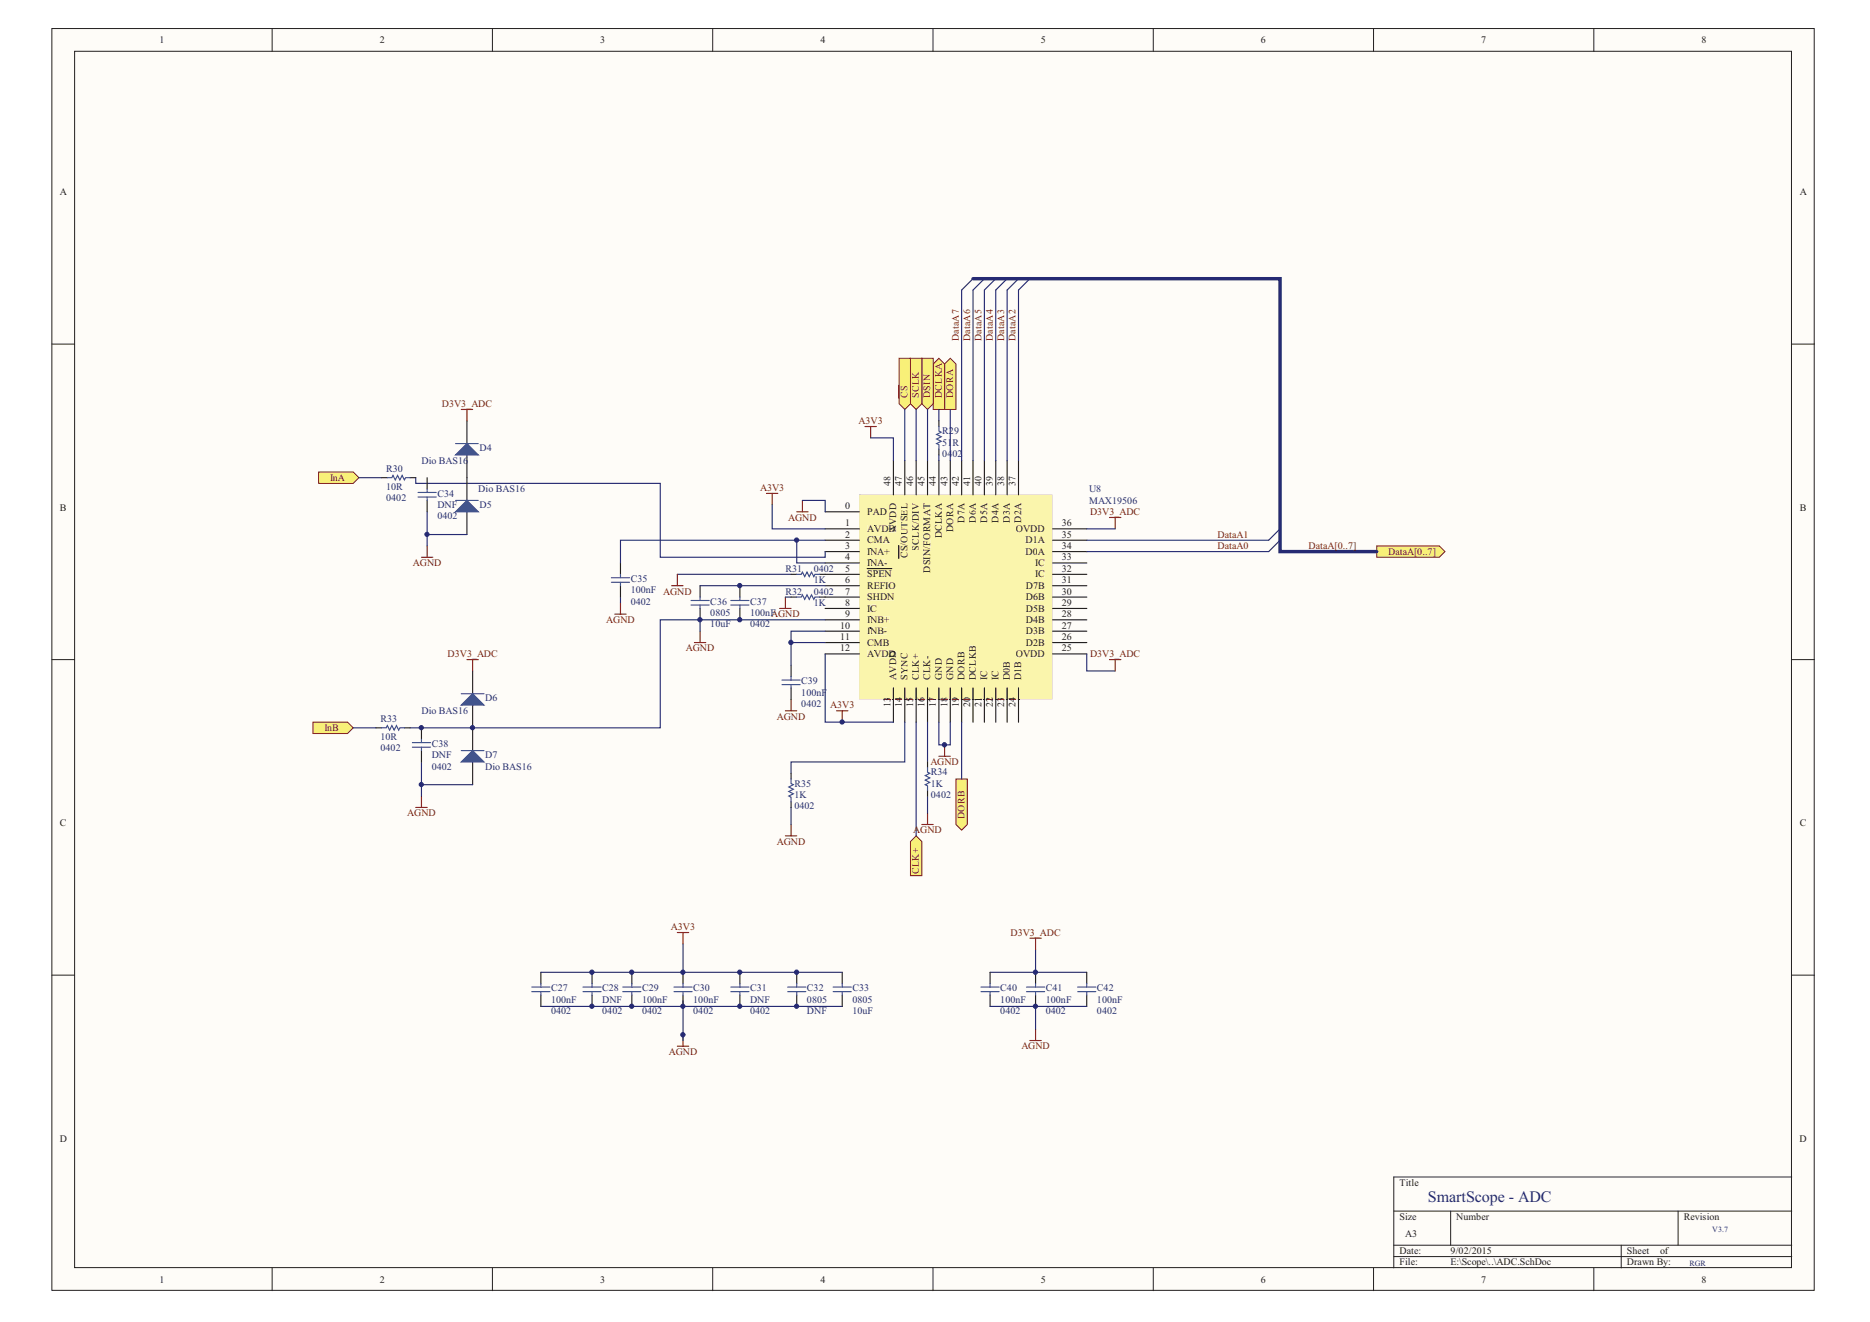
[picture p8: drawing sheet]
<svg xmlns="http://www.w3.org/2000/svg" width="297mm" height="210mm" viewBox="0 0 297 210" stroke-linecap="round" stroke-linejoin="round" font-family="sans-serif">
<defs><g id="words">
<text font-size="2.5" fill="#262a73" x="226.8" y="190.8">SmartScope - ADC</text>
<g font-size="1.6" fill="#221f1f">
<text x="25.3" y="6.9">1</text>
<text x="60.3" y="6.9">2</text>
<text x="95.3" y="6.9">3</text>
<text x="130.3" y="6.9">4</text>
<text x="165.3" y="6.9">5</text>
<text x="200.3" y="6.9">6</text>
<text x="235.3" y="6.9">7</text>
<text x="270.3" y="6.9">8</text>
<text x="9.5" y="31">A</text>
<text x="285.9" y="31">A</text>
<text x="141.5" y="77.1" transform="rotate(-90 141.5 77.1)">48</text>
<text x="143.3" y="77.1" transform="rotate(-90 143.3 77.1)">47</text>
<text x="145.1" y="77.1" transform="rotate(-90 145.1 77.1)">46</text>
<text x="146.9" y="77.1" transform="rotate(-90 146.9 77.1)">45</text>
<text x="148.7" y="77.1" transform="rotate(-90 148.7 77.1)">44</text>
<text x="150.5" y="77.1" transform="rotate(-90 150.5 77.1)">43</text>
<text x="152.3" y="77.1" transform="rotate(-90 152.3 77.1)">42</text>
<text x="154.1" y="77.1" transform="rotate(-90 154.1 77.1)">41</text>
<text x="155.9" y="77.1" transform="rotate(-90 155.9 77.1)">40</text>
<text x="157.7" y="77.1" transform="rotate(-90 157.7 77.1)">39</text>
<text x="159.5" y="77.1" transform="rotate(-90 159.5 77.1)">38</text>
<text x="161.3" y="77.1" transform="rotate(-90 161.3 77.1)">37</text>
<text x="9.5" y="81.1">B</text>
<text x="134.3" y="83.6">1</text>
<text x="134.3" y="80.9">0</text>
<text x="137.8" y="81.8">PAD</text>
<text x="153.2" y="83" transform="rotate(-90 153.2 83)">D7A</text>
<text x="155" y="83" transform="rotate(-90 155 83)">D6A</text>
<text x="156.8" y="83" transform="rotate(-90 156.8 83)">D5A</text>
<text x="158.6" y="83" transform="rotate(-90 158.6 83)">D4A</text>
<text x="160.4" y="83" transform="rotate(-90 160.4 83)">D3A</text>
<text x="162.2" y="83" transform="rotate(-90 162.2 83)">D2A</text>
<text x="168.6" y="83.6">36</text>
<text x="285.9" y="81.1">B</text>
<text x="134.3" y="85.4">2</text>
<text x="134.3" y="87.2">3</text>
<text x="134.3" y="89">4</text>
<text x="137.8" y="84.5">AVDD</text>
<text x="137.8" y="86.3">CMA</text>
<text x="137.8" y="88.1">INA+</text>
<text x="137.8" y="89.9">INA-</text>
<text x="138.9" y="84.5">VDD</text>
<text x="142.4" y="84.5" transform="rotate(-90 142.4 84.5)">AVDD</text>
<text x="144.2" y="88.6" transform="rotate(-90 144.2 88.6)">CS/OUTSEL</text>
<text x="146" y="87.4" transform="rotate(-90 146 87.4)">SCLK/DIV</text>
<text x="149.6" y="85.5" transform="rotate(-90 149.6 85.5)">DCLKA</text>
<text x="151.4" y="84.5" transform="rotate(-90 151.4 84.5)">DORA</text>
<text x="161.4" y="84.5">OVDD</text>
<text x="162.9" y="88.1">D0A</text>
<text x="162.9" y="86.3">D1A</text>
<text x="164.4" y="89.9">IC</text>
<text x="168.6" y="89">33</text>
<text x="168.6" y="87.2">34</text>
<text x="168.6" y="85.4">35</text>
<text x="134.3" y="90.8">5</text>
<text x="134.3" y="92.6">6</text>
<text x="134.3" y="94.4">7</text>
<text x="137.8" y="91.7">SPEN</text>
<text x="137.8" y="93.5">REFIO</text>
<text x="137.8" y="95.3">SHDN</text>
<text x="147.8" y="91" transform="rotate(-90 147.8 91)">DSIN/FORMAT</text>
<text x="162.9" y="95.3">D6B</text>
<text x="162.9" y="93.5">D7B</text>
<text x="164.4" y="91.7">IC</text>
<text x="168.6" y="90.8">32</text>
<text x="168.6" y="94.4">30</text>
<text x="168.6" y="92.6">31</text>
<text x="133.4" y="99.8">10</text>
<text x="133.4" y="101.6">11</text>
<text x="134.3" y="96.2">8</text>
<text x="134.3" y="98">9</text>
<text x="137.8" y="97.1">IC</text>
<text x="137.8" y="98.9">INB+</text>
<text x="137.8" y="100.7">INB-</text>
<text x="162.9" y="100.7">D3B</text>
<text x="162.9" y="98.9">D4B</text>
<text x="162.9" y="97.1">D5B</text>
<text x="168.6" y="101.6">26</text>
<text x="168.6" y="99.8">27</text>
<text x="168.6" y="98">28</text>
<text x="168.6" y="96.2">29</text>
<text x="133.4" y="103.4">12</text>
<text x="137.8" y="102.5">CMB</text>
<text x="137.8" y="104.3">AVDD</text>
<text x="138.9" y="104.3">VDD</text>
<text x="142.4" y="108" transform="rotate(-90 142.4 108)">AVDD</text>
<text x="144.2" y="108" transform="rotate(-90 144.2 108)">SYNC</text>
<text x="146" y="108" transform="rotate(-90 146 108)">CLK+</text>
<text x="147.8" y="108" transform="rotate(-90 147.8 108)">CLK-</text>
<text x="149.6" y="108" transform="rotate(-90 149.6 108)">GND</text>
<text x="151.4" y="108" transform="rotate(-90 151.4 108)">GND</text>
<text x="153.2" y="108" transform="rotate(-90 153.2 108)">DORB</text>
<text x="155" y="108" transform="rotate(-90 155 108)">DCLKB</text>
<text x="156.8" y="108" transform="rotate(-90 156.8 108)">IC</text>
<text x="158.6" y="108" transform="rotate(-90 158.6 108)">IC</text>
<text x="160.4" y="108" transform="rotate(-90 160.4 108)">D0B</text>
<text x="161.4" y="104.3">OVDD</text>
<text x="162.2" y="108" transform="rotate(-90 162.2 108)">D1B</text>
<text x="162.9" y="102.5">D2B</text>
<text x="168.6" y="103.4">25</text>
<text x="141.5" y="112.3" transform="rotate(-90 141.5 112.3)">13</text>
<text x="143.3" y="112.3" transform="rotate(-90 143.3 112.3)">14</text>
<text x="145.1" y="112.3" transform="rotate(-90 145.1 112.3)">15</text>
<text x="146.9" y="112.3" transform="rotate(-90 146.9 112.3)">16</text>
<text x="148.7" y="112.3" transform="rotate(-90 148.7 112.3)">17</text>
<text x="150.5" y="112.3" transform="rotate(-90 150.5 112.3)">18</text>
<text x="152.3" y="112.3" transform="rotate(-90 152.3 112.3)">19</text>
<text x="154.1" y="112.3" transform="rotate(-90 154.1 112.3)">20</text>
<text x="155.9" y="112.3" transform="rotate(-90 155.9 112.3)">21</text>
<text x="157.7" y="112.3" transform="rotate(-90 157.7 112.3)">22</text>
<text x="159.5" y="112.3" transform="rotate(-90 159.5 112.3)">23</text>
<text x="161.3" y="112.3" transform="rotate(-90 161.3 112.3)">24</text>
<text x="9.5" y="131.2">C</text>
<text x="285.9" y="131.2">C</text>
<text x="9.5" y="181.3">D</text>
<text x="285.9" y="181.3">D</text>
<text x="222.3" y="188.3">Title</text>
<text x="222.3" y="193.7">Size</text>
<text x="223.2" y="196.4">A3</text>
<text x="231.3" y="193.7">Number</text>
<text x="267.5" y="193.7">Revision</text>
<text x="25.3" y="203.6">1</text>
<text x="60.3" y="203.6">2</text>
<text x="95.3" y="203.6">3</text>
<text x="130.3" y="203.6">4</text>
<text x="165.3" y="203.6">5</text>
<text x="200.3" y="203.6">6</text>
<text x="222.3" y="199.1">Date:</text>
<text x="222.3" y="200.9">File:</text>
<text x="230.4" y="199.1">9/02/2015</text>
<text x="230.4" y="200.9">E:\Scope\..\ADC.SchDoc</text>
<text x="235.3" y="203.6">7</text>
<text x="258.4" y="200.9">Drawn By:</text>
<text x="258.4" y="199.1">Sheet</text>
<text x="263.7" y="199.1">of</text>
<text x="270.3" y="203.6">8</text>
</g>
<g font-size="1.6" fill="#841517">
<text x="152.3" y="54.2" transform="rotate(-90 152.3 54.2)">DataA7</text>
<text x="154.1" y="54.2" transform="rotate(-90 154.1 54.2)">DataA6</text>
<text x="155.9" y="54.2" transform="rotate(-90 155.9 54.2)">DataA5</text>
<text x="157.7" y="54.2" transform="rotate(-90 157.7 54.2)">DataA4</text>
<text x="159.5" y="54.2" transform="rotate(-90 159.5 54.2)">DataA3</text>
<text x="161.3" y="54.2" transform="rotate(-90 161.3 54.2)">DataA2</text>
<text x="70.2" y="64.6">D3V3_ADC</text>
<text x="144.2" y="63.2" transform="rotate(-90 144.2 63.2)">CS</text>
<text x="146" y="63.2" transform="rotate(-90 146 63.2)">SCLK</text>
<text x="147.8" y="63.2" transform="rotate(-90 147.8 63.2)">DSIN</text>
<text x="149.6" y="63.2" transform="rotate(-90 149.6 63.2)">DCLKA</text>
<text x="151.4" y="63.2" transform="rotate(-90 151.4 63.2)">DORA</text>
<text x="136.4" y="67.3">A3V3</text>
<text x="52.4" y="76.3">InA</text>
<text x="120.7" y="77.9">A3V3</text>
<text x="125.2" y="82.7">AGND</text>
<text x="173.1" y="81.8">D3V3_ADC</text>
<text x="65.6" y="89.9">AGND</text>
<text x="193.4" y="87.2">DataA0</text>
<text x="193.4" y="85.4">DataA1</text>
<text x="207.8" y="87.2">DataA[0..7]</text>
<text x="220.5" y="88.1">DataA[0..7]</text>
<text x="96.3" y="98.9">AGND</text>
<text x="122.5" y="98">AGND</text>
<text x="71.1" y="104.3">D3V3_ADC</text>
<text x="108.9" y="103.4">AGND</text>
<text x="173.1" y="104.3">D3V3_ADC</text>
<text x="131.9" y="112.4">A3V3</text>
<text x="51.5" y="116.1">InB</text>
<text x="123.4" y="114.3">AGND</text>
<text x="147.8" y="121.5">AGND</text>
<text x="64.7" y="129.6">AGND</text>
<text x="153.2" y="130.1" transform="rotate(-90 153.2 130.1)">DORB</text>
<text x="123.4" y="134.1">AGND</text>
<text x="145.1" y="132.3">AGND</text>
<text x="146" y="138.7" transform="rotate(-90 146 138.7)">CLK+</text>
<text x="106.6" y="147.7">A3V3</text>
<text x="160.5" y="148.6">D3V3_ADC</text>
<text x="106.2" y="167.5">AGND</text>
<text x="162.2" y="166.6">AGND</text>
</g>
<g font-size="1.6" fill="#262a73">
<text x="76.2" y="71.6">D4</text>
<text x="149.7" y="68.9">R29</text>
<text x="149.7" y="70.7">51R</text>
<text x="61.3" y="77.8">10R</text>
<text x="61.3" y="74.9">R30</text>
<text x="66.9" y="73.6">Dio BAS16</text>
<text x="149.7" y="72.5">0402</text>
<text x="61.3" y="79.6">0402</text>
<text x="69.5" y="78.9">C34</text>
<text x="69.5" y="80.7">DNF</text>
<text x="69.5" y="82.5">0402</text>
<text x="76" y="78.1">Dio BAS16</text>
<text x="76.2" y="80.7">D5</text>
<text x="173" y="78.1">U8</text>
<text x="173" y="80">MAX19506</text>
<text x="100.2" y="94.2">100nF AGND</text>
<text x="100.2" y="92.4">C35</text>
<text x="124.8" y="90.8">R31</text>
<text x="124.8" y="94.4">R32</text>
<text x="129.3" y="92.6">1K</text>
<text x="129.3" y="90.8">0402</text>
<text x="129.3" y="94.4">0402</text>
<text x="100.2" y="96">0402</text>
<text x="112.8" y="96">C36</text>
<text x="112.8" y="97.8">0805</text>
<text x="112.8" y="99.6">10uF</text>
<text x="119.2" y="97.8">100nF</text>
<text x="119.2" y="99.6">0402</text>
<text x="119.2" y="96">C37</text>
<text x="129.3" y="96.2">1K</text>
<text x="66.9" y="113.4">Dio BAS16</text>
<text x="77.1" y="111.4">D6</text>
<text x="127.3" y="108.7">C39</text>
<text x="127.3" y="110.5">100nF</text>
<text x="127.3" y="112.3">0402</text>
<text x="60.4" y="114.6">R33</text>
<text x="60.4" y="117.5">10R</text>
<text x="60.4" y="119.3">0402</text>
<text x="68.6" y="118.6">C38</text>
<text x="68.6" y="120.4">DNF</text>
<text x="68.6" y="122.2">0402</text>
<text x="77.1" y="120.4">D7</text>
<text x="77.1" y="122.2">Dio BAS16</text>
<text x="126.2" y="124.9">R35</text>
<text x="147.9" y="124.9">1K</text>
<text x="147.9" y="123.1">R34</text>
<text x="126.2" y="126.7">1K</text>
<text x="126.2" y="128.5">0402</text>
<text x="147.9" y="126.7">0402</text>
<text x="87.5" y="159.2">100nF</text>
<text x="87.5" y="161">0402</text>
<text x="87.5" y="157.4">C27</text>
<text x="95.7" y="159.2">DNF</text>
<text x="95.7" y="161">0402</text>
<text x="95.7" y="157.4">C28</text>
<text x="102" y="157.4">C29</text>
<text x="102" y="159.2">100nF</text>
<text x="102" y="161">0402</text>
<text x="110.1" y="157.4">C30</text>
<text x="110.1" y="159.2">100nF</text>
<text x="110.1" y="161">0402</text>
<text x="119.2" y="157.4">C31</text>
<text x="119.2" y="159.2">DNF</text>
<text x="119.2" y="161">0402</text>
<text x="128.2" y="157.4">C32</text>
<text x="128.2" y="159.2">0805</text>
<text x="128.2" y="161">DNF</text>
<text x="135.4" y="159.2">0805</text>
<text x="135.4" y="161">10uF</text>
<text x="135.4" y="157.4">C33</text>
<text x="158.9" y="159.2">100nF</text>
<text x="158.9" y="161">0402</text>
<text x="158.9" y="157.4">C40</text>
<text x="166.1" y="157.4">C41</text>
<text x="166.1" y="159.2">100nF</text>
<text x="166.1" y="161">0402</text>
<text x="174.2" y="159.2">100nF</text>
<text x="174.2" y="161">0402</text>
<text x="174.2" y="157.4">C42</text>
</g>
<g font-size="1.3" fill="#262a73">
<text x="272" y="195.6">V3.7</text>
<text x="268.4" y="201">RGR</text>
</g>
</g></defs>
<path d="M8.2 4.5h280v200.4h-280z" fill="#fefcf8"/>
<path d="M8.2 4.5h280v200.4h-280z" fill="none" stroke="#221f1f" stroke-width=".16"/>
<path d="M11.9 8.1h272.7v193.2h-272.7z" fill="#fefcf8"/>
<g fill="none" stroke="#221f1f" stroke-width=".16">
<path d="M11.9 8.1h272.7v193.2h-272.7zM43.2 4.5v3.6M78.2 4.5v3.6M113.2 4.5v3.6M148.2 4.5v3.6M183.2 4.5v3.6M218.2 4.5v3.6M253.2 4.5v3.6M8.2 54.6h3.7M284.6 54.6h3.6M8.2 104.7h3.7M284.6 104.7h3.6"/>
<path d="M8.2 154.8h3.7M284.6 154.8h3.6M221.4 192.3h63.2M221.4 197.7h63.2M221.4 199.5h63.2M230.4 192.3v5.4M257.5 197.7v3.6M266.6 192.3v5.4M284.6 186.9h-63.2v14.4M43.2 201.3v3.6M78.2 201.3v3.6M113.2 201.3v3.6"/>
<path d="M148.2 201.3v3.6M183.2 201.3v3.6M218.2 201.3v3.6M253.2 201.3v3.6"/>
</g>
<path d="M121.8 78.3h1.8M122.7 78.3v1.8M66.9 88.5h1.9M67.8 86.7v1.8M97.7 97.5h1.8M98.6 95.7v1.8" fill="none" stroke="#841517" stroke-width=".18"/>
<path d="M50.6 74.9h5.5l.9 .9-.9 .9h-5.5z" fill-rule="evenodd" fill="#f8f078"/>
<path d="M50.6 74.9h5.5l.9 .9-.9 .9h-5.5z" fill="none" stroke="#841517" stroke-width=".16"/>
<g fill="#221f1f">
<path d="M131 83.9h5.5l.1 .1-.1 .1h-5.4z"/>
<path d="M131 85.7h5.5l.1 .1-.1 .1h-5.4z"/>
<path d="M131 87.5h5.5l.1 .1-.1 .1h-5.4z"/>
<path d="M131 89.3h5.5l.1 .1-.1 .1h-5.4z"/>
<path d="M131 91.1h5.5l.1 .1-.1 .1h-5.4z"/>
<path d="M137.7 90.2h.9l.1 .1-.1 .1h-.8z"/>
<path d="M138.6 90.2h.9l.1 .1-.1 .1h-.9z"/>
<path d="M139.5 90.2h1l.1 .1-.1 .1h-1z"/>
<path d="M140.4 90.2h1.2l.1 .1-.1 .1h-1.1z"/>
<path d="M131 92.9h5.5l.1 .1-.1 .1h-5.4z"/>
<path d="M131 94.7h5.5l.1 .1-.1 .1h-5.4z"/>
<path d="M131 96.5h5.5l.1 .1-.1 .1h-5.4z"/>
<path d="M131 98.3h5.5l.1 .1-.1 .1h-5.4z"/>
<path d="M131 100.2l5.5-.1 .1 .1-.1 .1h-5.4z"/>
<path d="M131 102l5.5-.1 .1 .1-.1 .1h-5.4z"/>
<path d="M131 103.8l5.5-.1 .1 .1-.1 .1h-5.4z"/>
<path d="M141.8 109.2h.2v5.5l-.1 .1-.1-.1z"/>
<path d="M143.7 109.2h.1v5.5l-.1 .1-.1-.1z"/>
<path d="M145.5 109.2h.1v5.5l-.1 .1-.1-.1z"/>
<path d="M147.3 109.2h.1v5.5l-.1 .1-.1-.1z"/>
<path d="M149.1 109.2h.1v5.5l-.1 .1-.1-.1z"/>
<path d="M150.9 109.2h.1v5.5l-.1 .1v-.1z"/>
<path d="M152.7 109.2h.1v5.5v.1l-.1-.1z"/>
<path d="M154.5 109.2h.1v5.5v.1l-.1-.1z"/>
<path d="M156.3 109.2h.2v5.5l-.1 .1-.1-.1z"/>
<path d="M158.1 109.2h.2v5.5l-.1 .1-.1-.1z"/>
<path d="M159.9 109.2h.2v5.5l-.1 .1-.1-.1z"/>
<path d="M161.7 109.2h.2v5.5l-.1 .1-.1-.1z"/>
<path d="M167.1 103.8l5.5-.1 .1 .1-.1 .1h-5.4z"/>
<path d="M167.1 102l5.5-.1 .1 .1-.1 .1h-5.4z"/>
<path d="M167.1 100.2l5.5-.1 .1 .1-.1 .1h-5.4z"/>
<path d="M167.1 98.3h5.5l.1 .1-.1 .1h-5.4z"/>
<path d="M167.1 96.5h5.5l.1 .1-.1 .1h-5.4z"/>
<path d="M167.1 94.7h5.5l.1 .1-.1 .1h-5.4z"/>
<path d="M167.1 92.9h5.5l.1 .1-.1 .1h-5.4z"/>
<path d="M167.1 91.1h5.5l.1 .1-.1 .1h-5.4z"/>
<path d="M167.1 89.3h5.5l.1 .1-.1 .1h-5.4z"/>
<path d="M167.1 87.5h5.5l.1 .1-.1 .1h-5.4z"/>
<path d="M167.1 85.7h5.5l.1 .1-.1 .1h-5.4z"/>
<path d="M167.1 83.9h5.5l.1 .1-.1 .1h-5.4z"/>
<path d="M161.7 73.1h.2v5.5h-.1h-.1z"/>
<path d="M159.9 73.1h.2v5.5h-.1h-.1z"/>
<path d="M158.1 73.1h.2v5.5h-.1h-.1z"/>
<path d="M156.3 73.1h.2v5.5h-.1h-.1z"/>
<path d="M154.5 73.1h.1v5.5h-.1z"/>
<path d="M152.7 73.1h.1v5.5h-.1z"/>
<path d="M150.9 73.1h.1v5.5h-.1z"/>
<path d="M149.1 73.1h.1v5.5h-.1h-.1z"/>
<path d="M147.3 73.1h.1v5.5h-.1h-.1z"/>
<path d="M145.5 73.1h.1v5.5h-.1h-.1z"/>
<path d="M143.7 73.1h.1v5.5h-.1h-.1z"/>
<path d="M142.7 87.5h.2v1.1l-.1 .1-.1-.1z"/>
<path d="M142.7 86.6h.2v.9l-.1 .1-.1-.1z"/>
<path d="M141.8 73.1h.2v5.5h-.1h-.1z"/>
</g>
<path d="M136.5 78.6h5.3h.1h.1h1.7h.1h1.7h.1h1.7h.1h1.7h.1h1.7h.1h1.8h1.8h1.8h.1h1.7h.1h1.7h.1h1.7h.1h5.2v32.4h-5.2v-1.8h-.1h-.1v1.8h-.4v-.2h-1v.2h-.2v-1.8h-.1h-.1v1.8h-.4v-.2h-1v.2h-.2v-1.8h-.1h-.1v1.8h-.4v-.2h-1.1v.2h-.1v-1.8h-.1h-.1v1.8h-.4v-.1h-1.1v.1h-.2v-1.8h-.1v1.8h-.4v-.2h-1.1v.2h-.2v-1.8h-.1v1.8h-.4v-.2h-1.1v.2h-.2v-1.8h-.1v1.8h-.4v-.2h-1.1v.2h-.2v-1.8h-.1h-.1v1.8h-.3v-.2h-1.1v.2h-.2v-1.8h-.1h-.1v1.8h-.3v-.2h-1.1v.2h-.2v-1.8h-.1h-.1v1.8h-.3v-.2h-1.1v.2h-.2v-1.8h-.1h-.1v1.8h-.3v-.2h-1.1v.2h-.2v-1.8h-.1h-.1v1.8h-.3v-.2h-1.1v.2h-3.9v-7.1l.1-.1-.1-.1 .1-1.7-.1-.1 .1-1.7-.1-.1 .1-1.7-.1-.1 .1-1.7-.1-.1 .1-1.7-.1-.1 .1-1.7-.1-.1 .1-1.7-.1-.1 .1-1.7-.1-.1 .1-1.7-.1-.1 .1-1.7-.1-.1 .1-1.7-.1-.1zM141.3 106.9v1.1h1.1v-1.1zM161.2 106.9v1.1h1v-1.1zM159.4 106.9v1.1h1v-1.1zM154 106.9v1.1h1v-1.1zM152.2 106.9v1.1h1v-1.1zM157.6 107.5v.4h1v-.4zM155.8 107.5v.4h1v-.4zM150.3 106.9v1h1.1v-1zM148.5 106.9v1h1.1v-1zM146.7 107v.9h1.1v-.9zM144.9 107v.9h1.1v-.9zM143.1 107.2v.7h1.1v-.7zM157.5 106.4v1h1.1v-1zM155.7 106.4v1h1.1v-1zM143.1 105.9v1.1h1.1v-1.1zM146.7 106v.8h1.1v-.8zM144.9 106v.8h1.1v-.8zM150.3 105.7v1.1h1.1v-1.1zM148.5 105.7v1.1h1.1v-1.1zM141.3 105.7v1.1h1.1v-1.1zM152.1 105.7v1.1h1.1v-1.1zM159.4 106.1v.7h1v-.7zM153.9 105.8v1h1.1v-1zM161.2 106.2v.4h1v-.4zM161.2 105v1h1v-1zM159.4 105v1h1v-1zM143.1 104.8v1.1h1.1v-1.1zM146.7 104.7v1.1h1.1v-1.1zM144.9 104.7v1.1h1.1v-1.1zM154 104.8v.9h1v-.9zM152.2 104.6v1h1v-1zM150.3 104.5v1.1h1.1v-1.1zM148.5 104.5v1.1h1.1v-1.1zM141.3 104.5v1.1h1.1v-1.1zM154 103.5v1.2h1v-1.2zM145 103.8v.9h.9v-.9zM143.1 103.7v.9h1.1v-.9zM147.4 104.2v.4h.1v-.4zM152.2 103.6v.9h1v-.9zM137.8 103.2v1.1l4.6 .1v-1l-.2-.1zM161.4 103.2v1.1h4.5v-1.1zM154 102.5v1h1v-1zM137.8 101.4v1.1h2.4v-1.1zM164.9 101.5v1h1v-1zM163 101.4v1.1h1.8v-1.1zM140.3 101.5v1h.9v-1zM163 99.6v1.1h1.8v-1.1zM137.8 99.7v1h3.1v-1zM164.9 99.7v1h1v-1zM137.8 97.9v1h3.5v-1zM164.9 97.9v1h1v-1zM163 97.8v1.1h1.8v-1.1zM138.3 96v1.1h.9v-1.1zM163 96v1.1h1.8v-1.1zM164.9 96v1.1h1v-1.1zM137.8 96v1.1h.4v-1.1zM137.9 94.2v1.1h4.2v-1.1zM163 94.2v1.1h1.8v-1.1zM164.9 94.2v1.1h1v-1.1zM141.2 92.4v1.1h1v-1.1zM163 92.4v1.1h1.8v-1.1zM164.9 92.4v1.1h1v-1.1zM137.8 92.4v1.1h3.3v-1.1zM164.9 90.6v1.1h1v-1.1zM137.9 90.6v1.1h3.7v-1.1zM164.5 90.6v1.1h.4v-1.1zM146.7 89.9v1h1.1v-1zM137.7 90.2l.1 .2h3.8l.1-.1-.1-.1zM164.9 88.8v1.1h1v-1.1zM137.8 88.8v1.1h2.7v-1.1zM164.5 88.8v1.1h.4v-1.1zM146.7 89v.7h1.1v-.7zM140.5 89.5v.1h.4v-.1zM146.7 88.4v.4h1.1v-.4zM142.7 86.6v2l.1 .1 .1-.1v-2zM143.1 87.7v.9h1.1v-.9zM146.7 87.2v1.1h1.1v-1.1zM162.9 87v1.1h1.9v-1.1zM137.8 87v1.1h2.7v-1.1zM164.9 87v1.1h1.1v-1.1zM140.5 87.1v.9h.8v-.9zM143.1 86.8v.6h1.1v-.6zM144.9 86.6v.7h1.1v-.7zM146.7 85.8v1.3h1.1v-1.3zM143.1 86.2v.4h1.1v-.4zM144.9 85.5v.9h1.1v-.9zM137.8 85.2v1.1h2.4v-1.1zM164.9 85.2v1.1h1.1v-1.1zM162.9 85.2v1.1h1.8v-1.1zM140.3 85.2v1.1h1.1v-1.1zM143.1 85.1v1h1.1v-1zM146.7 84.6v1.1h1.1v-1.1zM148.5 84.4v1h1.1v-1zM144.9 84.5v.9h1.1v-.9zM143.1 83.9v1.1h1.1v-1.1zM137.8 83.4v1.1h4.6v-1.1zM146.7 83.5v1h1.1v-1zM161.4 83.4v1.1h4.5v-1.1zM150.3 83.4v1h1.1v-1zM144.9 83.2v1.2h1.1v-1.2zM148.5 83.3v.9h1.1v-.9zM143.1 82.9v.8h1.1v-.8zM146.7 82.1v1.3h1.1v-1.3zM141.3 82.3v1.1h1.1v-1.1zM150.3 82.2v1h1.1v-1zM144.9 82.8v.4h1.1v-.4zM148.5 82.3v.9h1.1v-.9zM161.2 81.9v1.1h1v-1.1zM159.4 81.9v1.1h1v-1.1zM157.6 81.9v1.1h1v-1.1zM155.8 81.9v1.1h1v-1.1zM154 81.9v1.1h1v-1.1zM152.2 81.9v1.1h1v-1.1zM144.9 81.6v1.1h1.1v-1.1zM143.1 82v.7h1.1v-.7zM148.5 81v1.2h1.1v-1.2zM141.3 81.1v1.1h1.1v-1.1zM150.3 81v1.1h1.1v-1.1zM146.7 80.9v1.1h1.1v-1.1zM143.1 80.9v.9h1.1v-.9zM157.6 81.1v.7h1v-.7zM161.2 81.1v.7h1v-.7zM152.2 81.1v.6h1v-.6zM159.4 81.1v.6h1v-.6zM153.9 81.1v.6h1.1v-.6zM155.8 81.1v.6h1v-.6zM144.9 81.1v.4h1.1v-.4zM144.9 79.9v1.1h1.1v-1.1zM141.3 79.9v1.1h1.1v-1.1zM161.2 79.9v1.1h1v-1.1zM159.4 79.9v1.1h1v-1.1zM157.5 79.9v1.1h1.1v-1.1zM155.7 79.9v1.1h1.1v-1.1zM153.9 79.9v1.1h1.1v-1.1zM152.1 79.9v1.1h1.1v-1.1zM150.3 79.9v1.1h1.1v-1.1zM148.5 79.9v1.1h1.1v-1.1zM143.1 79.9v.9h1.1v-.9zM146.7 79.9v.9h1.1v-.9z" fill="#faf5ac"/>
<path d="M136.5 83.9l.1 .1-.1 .1z" fill="#221f1f"/>
<g fill="#faf5ac">
<path d="M137.8 83.4h1.1v1.1h-1.1z"/>
<path d="M138.9 83.4h3.3v1.1h-3.3z"/>
<path d="M138.9 83.4v1.1z"/>
</g>
<g fill="#221f1f">
<path d="M138.9 83.4v.1z"/>
<path d="M136.5 85.7l.1 .1-.1 .1z"/>
</g>
<g fill="#faf5ac">
<path d="M137.8 85.2h2.4v1.1h-2.4z"/>
<path d="M140.3 85.2h1.1v1.1h-1.1z"/>
</g>
<path d="M136.5 87.5l.1 .1-.1 .1z" fill="#221f1f"/>
<g fill="#faf5ac">
<path d="M137.8 87h.4v1.1h-.4z"/>
<path d="M138.2 87h2.3v1.1h-2.3z"/>
<path d="M138.2 87v1.1z"/>
</g>
<path d="M138.2 87v.1z" fill="#221f1f"/>
<path d="M140.5 87.1h.8v.9h-.8z" fill="#faf5ac"/>
<path d="M136.5 89.3l.1 .1-.1 .1z" fill="#221f1f"/>
<g fill="#faf5ac">
<path d="M137.8 88.8h.4v1.1h-.4z"/>
<path d="M138.2 88.8h2.3v1.1h-2.3z"/>
<path d="M138.2 88.8v1.1z"/>
</g>
<path d="M138.2 88.8v.1z" fill="#221f1f"/>
<path d="M140.5 89.5h.4v.1h-.4z" fill="#faf5ac"/>
<g fill="#221f1f">
<path d="M136.5 91.1l.1 .1-.1 .1z"/>
<path d="M137.7 90.2h.9v.1v.1h-.8z"/>
<path d="M138.6 90.2h.9l-.1 .1 .1 .1h-.9z"/>
<path d="M139.5 90.2h1l-.1 .1 .1 .1h-1z"/>
<path d="M140.4 90.2h1.2l.1 .1-.1 .1h-1.1z"/>
</g>
<path d="M137.9 90.6h3.7v1.1h-3.7z" fill="#faf5ac"/>
<path d="M136.5 92.9l.1 .1-.1 .1z" fill="#221f1f"/>
<g fill="#faf5ac">
<path d="M137.8 92.4h3.3v1.1h-3.3z"/>
<path d="M141.2 92.4h1v1.1h-1z"/>
</g>
<path d="M136.5 94.7l.1 .1-.1 .1z" fill="#221f1f"/>
<path d="M137.9 94.2h4.2v1.1h-4.2z" fill="#faf5ac"/>
<path d="M136.5 96.5l.1 .1-.1 .1z" fill="#221f1f"/>
<g fill="#faf5ac">
<path d="M137.8 96h.4v1.1h-.4z"/>
<path d="M138.3 96h.9v1.1h-.9z"/>
</g>
<path d="M136.5 98.3l.1 .1-.1 .1z" fill="#221f1f"/>
<g fill="#faf5ac">
<path d="M137.8 97.9h.4v1h-.4z"/>
<path d="M138.2 97.9h3.1v1h-3.1z"/>
<path d="M138.2 97.9v1z"/>
</g>
<g fill="#221f1f">
<path d="M138.2 97.9v.1z"/>
<path d="M136.5 100.1l.1 .1-.1 .1z"/>
</g>
<g fill="#faf5ac">
<path d="M137.8 99.7h.4v1h-.4z"/>
<path d="M138.2 99.7h2.7v1h-2.7z"/>
<path d="M138.2 99.7v1z"/>
</g>
<g fill="#221f1f">
<path d="M138.2 99.7v.1z"/>
<path d="M136.5 101.9l.1 .1-.1 .1z"/>
</g>
<g fill="#faf5ac">
<path d="M137.8 101.4h2.4v1.1h-2.4z"/>
<path d="M140.3 101.5h.9v1h-.9z"/>
</g>
<path d="M136.5 103.7l.1 .1-.1 .1z" fill="#221f1f"/>
<g fill="#faf5ac">
<path d="M137.8 103.2h1.1v1.1h-1.1z"/>
<path d="M138.9 103.3h3.3v1h-3.3z"/>
<path d="M138.9 103.3v1z"/>
</g>
<g fill="#221f1f">
<path d="M138.9 103.3v.1z"/>
<path d="M141.8 109.2h.2v1.8h-.2z"/>
</g>
<g fill="#faf5ac">
<path d="M141.3 106.9h1.1v1.1h-1.1z"/>
<path d="M141.3 105.7h1.1v1.1h-1.1z"/>
<path d="M141.3 104.5h1.1v1.1h-1.1z"/>
<path d="M141.3 103.4h1.1v1h-1.1z"/>
<path d="M141.3 103.4h.9v.9h-.9z"/>
</g>
<path d="M141.3 103.4h.9v.9h-.9z" fill="#221f1f"/>
<path d="M140.4 110.8h1.1v.2h-1.1z" fill="#faf5ac"/>
<path d="M143.7 109.2h.1v1.8h-.2z" fill="#221f1f"/>
<g fill="#faf5ac">
<path d="M143.1 107.2h1.1v.7h-1.1z"/>
<path d="M143.1 105.9h1.1v1.1h-1.1z"/>
<path d="M143.1 104.8h1.1v1.1h-1.1z"/>
<path d="M143.1 103.7h1.1v.9h-1.1z"/>
<path d="M142.2 110.8h1.1v.2h-1.1z"/>
</g>
<path d="M145.5 109.2h.1v1.8h-.2z" fill="#221f1f"/>
<g fill="#faf5ac">
<path d="M144.9 107h1.1v.9h-1.1z"/>
<path d="M144.9 106h1.1v.8h-1.1z"/>
<path d="M144.9 104.7h1.1v1.1h-1.1z"/>
<path d="M145 103.8h.9v.9h-.9z"/>
<path d="M144 110.8h1.1v.2h-1.1z"/>
</g>
<path d="M147.3 109.2h.1v1.8h-.2z" fill="#221f1f"/>
<g fill="#faf5ac">
<path d="M146.7 107h1.1v.9h-1.1z"/>
<path d="M146.7 106h1.1v.8h-1.1z"/>
<path d="M146.7 104.7h1.1v1.1h-1.1z"/>
<path d="M147.4 104.2h.1v.4h-.1z"/>
<path d="M145.8 110.8h1.1v.2h-1.1z"/>
</g>
<path d="M149.1 109.2h.1v1.8h-.2z" fill="#221f1f"/>
<g fill="#faf5ac">
<path d="M148.5 106.9h1.1v1h-1.1z"/>
<path d="M148.5 105.7h1.1v1.1h-1.1z"/>
<path d="M148.5 104.5h1.1v1.1h-1.1z"/>
<path d="M147.6 110.8h1.1v.2h-1.1z"/>
</g>
<path d="M150.9 109.2h.1v1.8h-.1z" fill="#221f1f"/>
<g fill="#faf5ac">
<path d="M150.3 106.9h1.1v1h-1.1z"/>
<path d="M150.3 105.7h1.1v1.1h-1.1z"/>
<path d="M150.3 104.5h1.1v1.1h-1.1z"/>
<path d="M149.4 110.8h1.1v.2h-1.1z"/>
</g>
<path d="M152.7 109.2h.1v1.8h-.1z" fill="#221f1f"/>
<g fill="#faf5ac">
<path d="M152.2 106.9h1v1.1h-1z"/>
<path d="M152.1 105.7h1.1v1.1h-1.1z"/>
<path d="M152.2 104.6h1v1h-1z"/>
<path d="M152.2 103.6h1v.9h-1z"/>
<path d="M151.2 110.8h1.1v.2h-1.1z"/>
</g>
<path d="M154.5 109.2h.1v1.8h-.1z" fill="#221f1f"/>
<g fill="#faf5ac">
<path d="M154 106.9h1v1.1h-1z"/>
<path d="M153.9 105.8h1.1v1h-1.1z"/>
<path d="M154 104.8h1v.9h-1z"/>
<path d="M154 103.5h1v1.2h-1z"/>
<path d="M154 102.5h1v1h-1z"/>
<path d="M153 110.8h1.1v.2h-1.1z"/>
</g>
<path d="M156.3 109.2h.2v1.8h-.2z" fill="#221f1f"/>
<g fill="#faf5ac">
<path d="M155.8 107.5h1v.4h-1z"/>
<path d="M155.7 106.4h1.1v1h-1.1z"/>
<path d="M154.8 110.9h1.1v.1h-1.1z"/>
</g>
<path d="M158.1 109.2h.2v1.8h-.2z" fill="#221f1f"/>
<g fill="#faf5ac">
<path d="M157.6 107.5h1v.4h-1z"/>
<path d="M157.5 106.4h1.1v1h-1.1z"/>
<path d="M156.6 110.8h1.1v.2h-1.1z"/>
</g>
<path d="M159.9 109.2h.2v1.8h-.2z" fill="#221f1f"/>
<g fill="#faf5ac">
<path d="M159.4 106.9h1v1.1h-1z"/>
<path d="M159.4 106.1h1v.7h-1z"/>
<path d="M159.4 105h1v1h-1z"/>
<path d="M158.5 110.8h1v.2h-1z"/>
</g>
<path d="M161.7 109.2h.2v1.8h-.2z" fill="#221f1f"/>
<g fill="#faf5ac">
<path d="M161.2 106.9h1v1.1h-1z"/>
<path d="M161.2 106.2h1v.4h-1z"/>
<path d="M161.2 105h1v1h-1z"/>
<path d="M160.3 110.8h1v.2h-1z"/>
</g>
<path d="M167.1 103.8v.1z" fill="#221f1f"/>
<path d="M161.4 103.2h4.5v1.1h-4.5z" fill="#faf5ac"/>
<path d="M167.1 102v.1z" fill="#221f1f"/>
<g fill="#faf5ac">
<path d="M163 101.4h1.8v1.1h-1.8z"/>
<path d="M164.9 101.5h1v1h-1z"/>
</g>
<path d="M167.1 100.2v.1z" fill="#221f1f"/>
<g fill="#faf5ac">
<path d="M163 99.6h1.8v1.1h-1.8z"/>
<path d="M164.9 99.7h1v1h-1z"/>
</g>
<path d="M167.1 98.3v.2z" fill="#221f1f"/>
<g fill="#faf5ac">
<path d="M163 97.8h1.8v1.1h-1.8z"/>
<path d="M164.9 97.9h1v1h-1z"/>
</g>
<path d="M167.1 96.5v.2z" fill="#221f1f"/>
<g fill="#faf5ac">
<path d="M163 96h1.8v1.1h-1.8z"/>
<path d="M164.9 96h1v1.1h-1z"/>
</g>
<path d="M167.1 94.7v.2z" fill="#221f1f"/>
<g fill="#faf5ac">
<path d="M163 94.2h1.8v1.1h-1.8z"/>
<path d="M164.9 94.2h1v1.1h-1z"/>
</g>
<path d="M167.1 92.9v.2z" fill="#221f1f"/>
<g fill="#faf5ac">
<path d="M163 92.4h1.8v1.1h-1.8z"/>
<path d="M164.9 92.4h1v1.1h-1z"/>
</g>
<path d="M167.1 91.1v.2z" fill="#221f1f"/>
<g fill="#faf5ac">
<path d="M164.5 90.6h.4v1.1h-.4z"/>
<path d="M164.9 90.6h1v1.1h-1z"/>
</g>
<path d="M167.1 89.3v.2z" fill="#221f1f"/>
<g fill="#faf5ac">
<path d="M164.5 88.8h.4v1.1h-.4z"/>
<path d="M164.9 88.8h1v1.1h-1z"/>
</g>
<path d="M167.1 87.5v.1z" fill="#221f1f"/>
<g fill="#faf5ac">
<path d="M162.9 87h1.9v1.1h-1.9z"/>
<path d="M164.9 87h1.1v1.1h-1.1z"/>
</g>
<path d="M167.1 85.7v.1z" fill="#221f1f"/>
<g fill="#faf5ac">
<path d="M162.9 85.2h1.8v1.1h-1.8z"/>
<path d="M164.9 85.2h1.1v1.1h-1.1z"/>
</g>
<path d="M167.1 83.9v.1z" fill="#221f1f"/>
<path d="M161.4 83.4h4.5v1.1h-4.5z" fill="#faf5ac"/>
<path d="M161.7 78.6h.2h-.1z" fill="#221f1f"/>
<g fill="#faf5ac">
<path d="M161.2 81.9h1v1h-1z"/>
<path d="M161.2 81.1h1v.7h-1z"/>
<path d="M161.2 79.9h1v1.1h-1z"/>
</g>
<path d="M159.9 78.6h.2h-.1z" fill="#221f1f"/>
<g fill="#faf5ac">
<path d="M159.4 81.9h1v1h-1z"/>
<path d="M159.4 81.1h1v.6h-1z"/>
<path d="M159.4 79.9h1v1.1h-1z"/>
</g>
<path d="M158.1 78.6h.2h-.1z" fill="#221f1f"/>
<g fill="#faf5ac">
<path d="M157.6 81.9h1v1h-1z"/>
<path d="M157.6 81.1h1v.7h-1z"/>
<path d="M157.5 79.9h1.1v1.1h-1.1z"/>
</g>
<path d="M156.3 78.6h.2h-.1z" fill="#221f1f"/>
<g fill="#faf5ac">
<path d="M155.8 81.9h1v1h-1z"/>
<path d="M155.8 81.1h1v.6h-1z"/>
<path d="M155.7 79.9h1.1v1.1h-1.1z"/>
</g>
<path d="M154.5 78.6h.1z" fill="#221f1f"/>
<g fill="#faf5ac">
<path d="M154 81.9h1v1h-1z"/>
<path d="M153.9 81.1h1.1v.6h-1.1z"/>
<path d="M153.9 79.9h1.1v1.1h-1.1z"/>
</g>
<path d="M152.7 78.6h.1z" fill="#221f1f"/>
<g fill="#faf5ac">
<path d="M152.2 81.9h1v1h-1z"/>
<path d="M152.2 81.1h1v.6h-1z"/>
<path d="M152.1 79.9h1.1v1.1h-1.1z"/>
</g>
<path d="M150.9 78.6h.1h-.1z" fill="#221f1f"/>
<g fill="#faf5ac">
<path d="M150.3 83.4h1.1v1h-1.1z"/>
<path d="M150.3 82.2h1.1v1h-1.1z"/>
<path d="M150.3 81h1.1v1.1h-1.1z"/>
<path d="M150.3 79.9h1.1v1.1h-1.1z"/>
</g>
<path d="M149 78.6h.2h-.1z" fill="#221f1f"/>
<g fill="#faf5ac">
<path d="M148.5 84.4h1.1v1h-1.1z"/>
<path d="M148.5 83.3h1.1v.9h-1.1z"/>
<path d="M148.5 82.3h1.1v.9h-1.1z"/>
<path d="M148.5 81h1.1v1.2h-1.1z"/>
<path d="M148.5 79.9h1.1v1.1h-1.1z"/>
</g>
<path d="M147.2 78.6h.2h-.1z" fill="#221f1f"/>
<g fill="#faf5ac">
<path d="M146.7 89.9h1.1v1h-1.1z"/>
<path d="M146.7 89h1.1v.7h-1.1z"/>
<path d="M146.7 88.4h1.1v.4h-1.1z"/>
<path d="M146.7 87.2h1.1v1.1h-1.1z"/>
<path d="M146.7 85.8h1.1v1.3h-1.1z"/>
<path d="M146.7 84.6h1.1v1.1h-1.1z"/>
<path d="M146.7 83.5h1.1v1h-1.1z"/>
<path d="M146.7 82.1h1.1v1.3h-1.1z"/>
<path d="M146.7 80.9h1.1v1.1h-1.1z"/>
<path d="M146.7 79.9h1.1v.9h-1.1z"/>
</g>
<path d="M145.4 78.6h.2h-.1z" fill="#221f1f"/>
<g fill="#faf5ac">
<path d="M144.9 86.6h1.1v.7h-1.1z"/>
<path d="M144.9 85.5h1.1v.9h-1.1z"/>
<path d="M144.9 84.5h1.1v.9h-1.1z"/>
<path d="M144.9 83.2h1.1v1.2h-1.1z"/>
<path d="M144.9 82.8h1.1v.4h-1.1z"/>
<path d="M144.9 81.6h1.1v1.1h-1.1z"/>
<path d="M144.9 81.1h1.1v.4h-1.1z"/>
<path d="M144.9 79.9h1.1v1.1h-1.1z"/>
</g>
<g fill="#221f1f">
<path d="M143.6 78.6h.2h-.1z"/>
<path d="M142.7 87.5l.1 .1 .1-.1v1.1l-.1 .1-.1-.1z"/>
<path d="M142.7 86.6h.2v.9l-.1 .1-.1-.1z"/>
</g>
<g fill="#faf5ac">
<path d="M143.1 87.7h1.1v.9h-1.1z"/>
<path d="M143.1 86.8h1.1v.6h-1.1z"/>
<path d="M143.1 86.2h1.1v.4h-1.1z"/>
<path d="M143.1 85.1h1.1v1h-1.1z"/>
<path d="M143.1 83.9h1.1v1.1h-1.1z"/>
<path d="M143.1 82.9h1.1v.8h-1.1z"/>
<path d="M143.1 82h1.1v.7h-1.1z"/>
<path d="M143.1 80.9h1.1v.9h-1.1z"/>
<path d="M143.1 79.9h1.1v.9h-1.1z"/>
</g>
<path d="M141.8 78.6h.2h-.1z" fill="#221f1f"/>
<g fill="#faf5ac">
<path d="M141.3 83.4h1.1v1.1h-1.1z"/>
<path d="M141.3 83.4h.9v1.1h-.9z"/>
</g>
<path d="M141.3 83.4h.9v1.1h-.9z" fill="#221f1f"/>
<g fill="#faf5ac">
<path d="M141.3 82.3h1.1v1.1h-1.1z"/>
<path d="M141.3 81.1h1.1v1.1h-1.1z"/>
<path d="M141.3 79.9h1.1v1.1h-1.1z"/>
</g>
<path d="M167.1 103.9l.1 7.1h-5.3h5.2zM161.3 111h.4zM160.1 111h.2zM159.5 111h.4zM158.3 111h.2zM157.7 111h.4zM156.5 111h.1zM155.9 111h.4zM154.6 111h.2zM154.1 111h.4zM152.8 111h.2zM152.3 111h.4zM151 111h.2zM150.5 111h.4zM149.2 111h.2zM148.7 111h.3zM147.4 111h.2zM146.9 111h.3zM145.6 111h.2zM145.1 111h.3zM143.8 111h.2zM143.3 111h.3zM142 111h.2zM141.5 111h.3zM136.5 103.9v7.1h3.9h-3.9zM167.1 102.1v1.7zM136.5 102.1v1.6zM167.1 100.3v1.7zM136.5 100.3v1.6zM167.1 98.5v1.7zM136.5 98.5v1.6zM167.1 96.7v1.6zM136.5 96.7v1.6zM167.1 94.9v1.6zM136.5 94.9v1.6zM167.1 93.1v1.6zM136.5 93.1v1.6zM167.1 91.3v1.6zM136.5 91.3v1.6zM136.5 89.5v1.6zM136.5 87.7v1.6zM136.5 85.9v1.6zM136.5 84.1v1.6zM136.5 78.5l5.3 .1h-5.3v5.3z" fill="#841517"/>
<g fill="#221f1f">
<path d="M136.5 83.9v.2z"/>
<path d="M136.5 85.7v.2z"/>
<path d="M136.5 87.5v.2z"/>
<path d="M136.5 89.3v.2z"/>
<path d="M136.5 91.1v.2z"/>
<path d="M136.5 92.9v.2z"/>
<path d="M136.5 94.7v.2z"/>
<path d="M136.5 96.5v.2z"/>
<path d="M136.5 98.3v.2z"/>
<path d="M136.5 100.1v.2z"/>
<path d="M136.5 101.9v.2z"/>
<path d="M136.5 103.7v.2z"/>
<path d="M141.8 111h.2z"/>
</g>
<path d="M140.4 111h1.1z" fill="#841517"/>
<path d="M143.6 111h.2z" fill="#221f1f"/>
<path d="M142.2 111h1.1z" fill="#841517"/>
<path d="M145.4 111h.2z" fill="#221f1f"/>
<path d="M144 111h1.1z" fill="#841517"/>
<path d="M147.2 111h.2z" fill="#221f1f"/>
<path d="M145.8 111h1.1z" fill="#841517"/>
<path d="M149 111h.2z" fill="#221f1f"/>
<path d="M147.6 111h1.1z" fill="#841517"/>
<path d="M150.9 111h.1z" fill="#221f1f"/>
<path d="M149.4 111h1.1z" fill="#841517"/>
<path d="M152.7 111h.1z" fill="#221f1f"/>
<path d="M151.2 111h1.1z" fill="#841517"/>
<path d="M154.5 111h.1z" fill="#221f1f"/>
<path d="M153 111h1.1z" fill="#841517"/>
<path d="M156.3 111h.2z" fill="#221f1f"/>
<path d="M154.8 111h1.1z" fill="#841517"/>
<path d="M158.1 111h.2z" fill="#221f1f"/>
<path d="M156.6 111h1.1z" fill="#841517"/>
<path d="M159.9 111h.2z" fill="#221f1f"/>
<path d="M158.5 111h1z" fill="#841517"/>
<path d="M161.7 111h.2z" fill="#221f1f"/>
<path d="M160.3 111h1z" fill="#841517"/>
<g fill="#221f1f">
<path d="M167.1 103.8l.1 .1z"/>
<path d="M167.1 102l.1 .1z"/>
<path d="M167.1 100.2l.1 .1z"/>
<path d="M167.1 98.3l.1 .2z"/>
<path d="M167.1 96.5l.1 .2z"/>
<path d="M167.1 94.7l.1 .2z"/>
<path d="M167.1 92.9l.1 .2z"/>
</g>
<path d="M167.1 89.5v1.6zM167.1 87.6v1.7zM167.1 85.8v1.7zM167.1 84v1.7zM161.9 78.5h5.3v5.4l-.1-5.3zM160.1 78.5l1.6 .1zM158.3 78.5l1.6 .1zM156.5 78.5l1.6 .1zM154.6 78.5l1.7 .1zM152.8 78.5l1.7 .1zM151 78.5l1.7 .1zM149.2 78.5l1.7 .1zM147.4 78.5l1.6 .1zM145.6 78.5l1.6 .1zM143.8 78.5l1.6 .1z" fill="#841517"/>
<g fill="#221f1f">
<path d="M167.1 91.1l.1 .2z"/>
<path d="M167.1 89.3l.1 .2z"/>
<path d="M167.1 87.5l.1 .2z"/>
<path d="M167.1 85.7l.1 .2z"/>
<path d="M167.1 83.9l.1 .1z"/>
<path d="M161.7 78.5l.2 .1z"/>
<path d="M159.9 78.5l.2 .1z"/>
<path d="M158.1 78.5l.2 .1z"/>
<path d="M156.3 78.5l.2 .1z"/>
<path d="M154.5 78.5l.1 .1z"/>
<path d="M152.7 78.5l.1 .1z"/>
<path d="M150.9 78.5l.1 .1z"/>
<path d="M149 78.5l.2 .1z"/>
<path d="M147.2 78.5l.2 .1z"/>
<path d="M145.4 78.5l.2 .1z"/>
</g>
<path d="M142 78.5l1.6 .1z" fill="#841517"/>
<g fill="#221f1f">
<path d="M143.6 78.5l.2 .1z"/>
<path d="M141.8 78.5l.2 .1z"/>
</g>
<path d="M131.1 81.3h5.4" fill="none" stroke="#221f1f" stroke-width=".18"/>
<path d="M110.3 102h1.8M111.2 100.2v1.8M124.8 112.9h1.8M125.7 111.1v1.8M132.9 112.9h1.8M133.8 112.9v1.8M66 128.2h1.8M66.9 126.4v1.8" fill="none" stroke="#841517" stroke-width=".18"/>
<path d="M57 75.8h3.6M66 75.8v.9h38.9v11.8h26.2v-.9M67.8 81.3v5.4M131.1 103.8v10.9h10.8" fill="none" stroke="#262a73" stroke-width=".18"/>
<path d="M49.7 114.7h5.5l.9 .9-.9 .9h-5.5z" fill-rule="evenodd" fill="#f8f078"/>
<path d="M49.7 114.7h5.5l.9 .9-.9 .9h-5.5z" fill="none" stroke="#841517" stroke-width=".16"/>
<path d="M98.6 94.8v.9M107.6 91.2h18.1M122.7 80.1v3.9h8.4M131.1 98.4h-26.2v17.2h-39.8M56.1 115.6h3.6M66.9 121v5.4" fill="none" stroke="#262a73" stroke-width=".18"/>
<path d="M144.6 133.6l.9-.9 .9 .9v5.4h-1.8z" fill-rule="evenodd" fill="#f8f078"/>
<path d="M144.6 133.6l.9-.9 .9 .9v5.4h-1.8z" fill="none" stroke="#841517" stroke-width=".16"/>
<path d="M145.5 114.7v18M149.1 114.7v3.6h1.8v-3.6" fill="none" stroke="#262a73" stroke-width=".18"/>
<path d="M150 118.3v1.8M149.1 120.1h1.8" fill="none" stroke="#841517" stroke-width=".18"/>
<path d="M151.8 123.7h1.9v7.2l-.9 .9-1-.9z" fill-rule="evenodd" fill="#f8f078"/>
<path d="M151.8 123.7h1.9v7.2l-.9 .9-1-.9z" fill="none" stroke="#841517" stroke-width=".16"/>
<path d="M172.6 84h4.5M152.8 114.7v9M172.6 103.8v2.7h4.5" fill="none" stroke="#262a73" stroke-width=".18"/>
<path d="M176.2 82.2h1.8M177.1 82.2v1.8" fill="none" stroke="#841517" stroke-width=".18"/>
<path d="M218.7 86.7h9.9l.9 .9-.9 .9h-9.9z" fill-rule="evenodd" fill="#f8f078"/>
<path d="M218.7 86.7h9.9l.9 .9-.9 .9h-9.9z" fill="none" stroke="#841517" stroke-width=".16"/>
<path d="M154.6 44.3l-1.8 1.8M156.4 44.3l-1.8 1.8M158.2 44.3l-1.8 1.8M160 44.3l-1.8 1.8M161.8 44.3l-1.8 1.8M163.6 44.3l-1.8 1.8M203.3 85.8l-1.8 1.8M203.3 84l-1.8 1.8" fill="none" stroke="#262a73" stroke-width=".18"/>
<path d="M150 57.8l.9-.9 .9 .9v7.2h-1.8z" fill-rule="evenodd" fill="#f8f078"/>
<path d="M150 57.8l.9-.9 .9 .9v7.2h-1.8z" fill="none" stroke="#841517" stroke-width=".16"/>
<path d="M150.9 65v8.1" fill="none" stroke="#262a73" stroke-width=".18"/>
<path d="M149.1 56.9l.9 .9v7.2h-1.8v-7.2z" fill-rule="evenodd" fill="#f8f078"/>
<path d="M149.1 56.9l.9 .9v7.2h-1.8v-7.2z" fill="none" stroke="#841517" stroke-width=".16"/>
<path d="M146.4 56.9h1.8v7.2l-.9 .9-.9-.9z" fill-rule="evenodd" fill="#f8f078"/>
<path d="M146.4 56.9h1.8v7.2l-.9 .9-.9-.9z" fill="none" stroke="#841517" stroke-width=".16"/>
<path d="M144.6 56.9h1.8v7.2l-.9 .9-.9-.9z" fill-rule="evenodd" fill="#f8f078"/>
<path d="M144.6 56.9h1.8v7.2l-.9 .9-.9-.9z" fill="none" stroke="#841517" stroke-width=".16"/>
<path d="M142.8 56.9h1.8v7.2l-.9 .9-.9-.9z" fill-rule="evenodd" fill="#f8f078"/>
<path d="M142.8 56.9h1.8v7.2l-.9 .9-.9-.9z" fill="none" stroke="#841517" stroke-width=".16"/>
<g fill="none" stroke="#841517" stroke-width=".18">
<path d="M127.5 79.5v1.8M137.4 67.7h1.8M138.3 67.7v1.8M142.8 61.2v2M106.7 93h1.8M107.6 91.2v1.8M123.8 96.6h1.9M124.8 94.8v1.8M126.6 81.3h1.8M176.2 104.7h1.8M177.1 104.7v1.8M124.8 132.7h1.8"/>
<path d="M125.7 130.9v1.8M146.4 130.9h1.8M147.3 129.1v1.8M107.6 148.1h1.8M108.5 148.1v1.8M163.6 149h1.8M164.5 149v1.8M107.6 166.1h1.8M108.5 164.3v1.8M163.6 165.2h1.8M164.5 163.4v1.8"/>
</g>
<g fill="none" stroke="#262a73" stroke-width=".18">
<path d="M152.8 46.1v27M154.6 46.1v27M156.4 46.1v27M158.2 46.1v27M160 46.1v27M161.8 46.1v27M127.5 79.5h3.6v1.8M138.3 69.5h3.6v3.6M143.7 65v8.1M145.5 65v8.1M147.3 65v8.1M149.1 65v1.8"/>
<path d="M149.1 72.2v.9M111.2 93h19.9M111.2 98.4v1.8M124.8 94.8h.9M126.6 85.8v3.6h4.5M131.1 85.8h-32.5v3.6M172.6 85.8h28.9M172.6 87.6h28.9M125.7 102h5.4M131.1 100.2h-5.4v5.4M143.7 114.7v6.3h-18v1.8M147.3 114.7v6.3"/>
<path d="M125.7 128.2v2.7M147.3 126.4v2.7M85.9 159.8h47.9M85.9 154.4h47.9M108.5 149.9v4.5M108.5 158.9v6.3M157.3 154.4h15.3M164.5 150.8v3.6M164.5 159.8v3.6"/>
</g>
<path d="M154.6 44.3h48.7v43.3h15.4" fill="none" stroke="#262a73" stroke-width=".54"/>
<g fill="none" stroke="#221f1f" stroke-width=".18">
<path d="M60.6 75.8h.9M65.1 75.8h.9M67.8 75.8v1.9M67.8 79.5v1.8M149.1 66.8v.9M149.1 71.3v.9M98.6 89.4v1.8M98.6 93v1.8M111.2 93v1.8M111.2 96.6v1.8M117.5 93v1.8M117.5 96.6v1.8"/>
<path d="M125.7 91.2h.9M125.7 94.8h.9M130.2 91.2h.9M130.2 94.8h.9M59.7 115.6h.9M64.2 115.6h.9M66.9 115.6v1.8M66.9 119.2v1.8M75.1 115.6v3.6M125.7 105.6v1.8M125.7 109.2v1.9M75.1 121v3.6"/>
<path d="M125.7 122.8v.9M125.7 127.3v.9M147.3 121v.9M147.3 125.5v.9M85.9 154.4v1.8M85.9 158v1.8M94 154.4v1.8M94 158v1.8M100.4 154.4v1.8M100.4 158v1.8M108.5 154.4v1.8M108.5 158v1.8"/>
<path d="M117.5 154.4v1.8M117.5 158v1.8M126.6 154.4v1.8M126.6 158v1.8M133.8 154.4v1.8M133.8 158v1.8M157.3 154.4v1.8M157.3 158v1.8M164.5 154.4v1.8M164.5 158v1.8M172.6 154.4v1.8M172.6 158v1.8"/>
</g>
<g fill="none" stroke="#2b53a4" stroke-width=".18">
<path d="M61.5 75.8h.7l.2-.3 .4 .7 .4-.7 .3 .7 .4-.7 .3 .7 .2-.4h.7M66.4 78.2h2.9M66.4 78.9h2.9M67.8 77.7v.5M67.8 78.9v.6M149.1 67.7v.7l.4 .2-.7 .4 .7 .3-.7 .4 .7 .4-.7 .3 .3 .2v.7M97.1 91.7h2.9M97.1 92.5h2.9M98.6 91.2v.5M98.6 92.5v.5M109.8 96.1h2.8M109.8 95.3h2.8"/>
<path d="M111.2 94.8v.5M111.2 96.1v.5M116.1 96.1h2.9M116.1 95.3h2.9M117.5 94.8v.5M117.5 96.1v.5M126.6 91.2h.7l.2-.4 .3 .8 .4-.8 .3 .8 .4-.8 .4 .8 .1-.4h.8M126.6 94.8h.7l.2-.4 .3 .8 .4-.8 .3 .8 .4-.8 .4 .8 .1-.4h.8M60.6 115.6h.7l.2-.4 .4 .7 .3-.7 .4 .7 .4-.7 .3 .7 .2-.3h.7M65.5 117.9h2.9M65.5 118.6h2.9M66.9 117.4v.5"/>
<path d="M66.9 118.6v.6M124.2 108h2.9M124.2 108.7h2.9M125.7 107.4v.6M125.7 108.7v.5M125.7 123.7v.7l.3 .2-.7 .4 .7 .3-.7 .4 .7 .3-.7 .4 .4 .2v.7M147.3 121.9v.7l.4 .2-.7 .3 .7 .4-.7 .4 .7 .3-.7 .4 .3 .2v.7M84.5 156.7h2.9M84.5 157.4h2.9M85.9 156.2v.5M85.9 157.4v.6M92.6 156.7h2.9"/>
<path d="M92.6 157.4h2.9M94 156.2v.5M94 157.4v.6M98.9 156.7h2.9M98.9 157.4h2.9M100.4 156.2v.5M100.4 157.4v.6M107 156.7h2.9M107 157.4h2.9M108.5 156.2v.5M108.5 157.4v.6M116.1 156.7h2.9"/>
<path d="M116.1 157.4h2.9M117.5 156.2v.5M117.5 157.4v.6M125.1 156.7h2.9M125.1 157.4h2.9M126.6 156.2v.5M126.6 157.4v.6M132.3 156.7h2.9M132.3 157.4h2.9M133.8 156.2v.5M133.8 157.4v.6M155.8 156.7h2.9"/>
<path d="M155.8 157.4h2.9M157.3 156.2v.5M157.3 157.4v.6M163 156.7h2.9M163 157.4h2.9M164.5 156.2v.5M164.5 157.4v.6M171.2 156.7h2.9M171.2 157.4h2.9M172.6 156.2v.5M172.6 157.4v.6"/>
</g>
<path d="M73.3 121l1.8-1.8 1.8 1.8z" fill="#2b53a4"/>
<path d="M73.3 119.2h3.6M73.3 121l1.8-1.8 1.8 1.8z" fill="none" stroke="#2b53a4" stroke-width=".18"/>
<path d="M66.9 124.6h8.2" fill="none" stroke="#262a73" stroke-width=".18"/>
<path d="M74.2 75.8v3.7M74.2 81.3v3.6" fill="none" stroke="#221f1f" stroke-width=".18"/>
<path d="M72.4 81.3l1.8-1.8 1.8 1.8z" fill="#2b53a4"/>
<path d="M72.4 79.5h3.6M72.4 81.3l1.8-1.8 1.8 1.8z" fill="none" stroke="#2b53a4" stroke-width=".18"/>
<path d="M67.8 84.9h6.4" fill="none" stroke="#262a73" stroke-width=".18"/>
<path d="M74.2 66.8v3.6M74.2 72.2v3.6" fill="none" stroke="#221f1f" stroke-width=".18"/>
<path d="M72.4 72.2l1.8-1.8 1.8 1.8z" fill="#2b53a4"/>
<path d="M72.4 72.2l1.8-1.8 1.8 1.8zM72.4 70.4h3.6" fill="none" stroke="#2b53a4" stroke-width=".18"/>
<path d="M75.1 106.5v3.6M75.1 112v3.6" fill="none" stroke="#221f1f" stroke-width=".18"/>
<path d="M73.3 112l1.8-1.9 1.8 1.9z" fill="#2b53a4"/>
<path d="M73.3 112l1.8-1.9 1.8 1.9zM73.3 110.1h3.6" fill="none" stroke="#2b53a4" stroke-width=".18"/>
<path d="M73.3 65h1.8M74.2 65v1.8M74.2 104.7h1.8M75.1 104.7v1.8" fill="none" stroke="#841517" stroke-width=".18"/>
<path d="M157.3 159.8h15.3" fill="none" stroke="#262a73" stroke-width=".18"/>
<circle cx="66.9" cy="124.6" r=".33" fill="#262a73"/>
<circle cx="66.9" cy="124.6" r=".33" fill="none" stroke="#262a73" stroke-width=".16"/>
<circle cx="66.9" cy="115.5" r=".33" fill="#262a73"/>
<circle cx="66.9" cy="115.5" r=".33" fill="none" stroke="#262a73" stroke-width=".16"/>
<circle cx="67.8" cy="84.8" r=".33" fill="#262a73"/>
<circle cx="67.8" cy="84.8" r=".33" fill="none" stroke="#262a73" stroke-width=".16"/>
<circle cx="75" cy="115.5" r=".33" fill="#262a73"/>
<circle cx="75" cy="115.5" r=".33" fill="none" stroke="#262a73" stroke-width=".16"/>
<circle cx="94" cy="159.8" r=".33" fill="#262a73"/>
<circle cx="94" cy="159.8" r=".33" fill="none" stroke="#262a73" stroke-width=".16"/>
<circle cx="94" cy="154.4" r=".34" fill="#262a73"/>
<circle cx="94" cy="154.4" r=".34" fill="none" stroke="#262a73" stroke-width=".16"/>
<circle cx="100.3" cy="159.8" r=".33" fill="#262a73"/>
<circle cx="100.3" cy="159.8" r=".33" fill="none" stroke="#262a73" stroke-width=".16"/>
<circle cx="100.3" cy="154.4" r=".34" fill="#262a73"/>
<circle cx="100.3" cy="154.4" r=".34" fill="none" stroke="#262a73" stroke-width=".16"/>
<circle cx="108.5" cy="164.3" r=".34" fill="#262a73"/>
<circle cx="108.5" cy="164.3" r=".34" fill="none" stroke="#262a73" stroke-width=".16"/>
<circle cx="108.5" cy="159.8" r=".33" fill="#262a73"/>
<circle cx="108.5" cy="159.8" r=".33" fill="none" stroke="#262a73" stroke-width=".16"/>
<circle cx="108.5" cy="154.4" r=".34" fill="#262a73"/>
<circle cx="108.5" cy="154.4" r=".34" fill="none" stroke="#262a73" stroke-width=".16"/>
<circle cx="111.2" cy="98.4" r=".34" fill="#262a73"/>
<circle cx="111.2" cy="98.4" r=".34" fill="none" stroke="#262a73" stroke-width=".16"/>
<circle cx="117.5" cy="159.8" r=".33" fill="#262a73"/>
<circle cx="117.5" cy="159.8" r=".33" fill="none" stroke="#262a73" stroke-width=".16"/>
<circle cx="117.5" cy="154.4" r=".34" fill="#262a73"/>
<circle cx="117.5" cy="154.4" r=".34" fill="none" stroke="#262a73" stroke-width=".16"/>
<circle cx="117.5" cy="98.4" r=".34" fill="#262a73"/>
<circle cx="117.5" cy="98.4" r=".34" fill="none" stroke="#262a73" stroke-width=".16"/>
<circle cx="117.5" cy="93" r=".34" fill="#262a73"/>
<circle cx="117.5" cy="93" r=".34" fill="none" stroke="#262a73" stroke-width=".16"/>
<circle cx="125.6" cy="102" r=".34" fill="#262a73"/>
<circle cx="125.6" cy="102" r=".34" fill="none" stroke="#262a73" stroke-width=".16"/>
<circle cx="126.5" cy="159.8" r=".33" fill="#262a73"/>
<circle cx="126.5" cy="159.8" r=".33" fill="none" stroke="#262a73" stroke-width=".16"/>
<circle cx="126.5" cy="154.4" r=".34" fill="#262a73"/>
<circle cx="126.5" cy="154.4" r=".34" fill="none" stroke="#262a73" stroke-width=".16"/>
<circle cx="126.5" cy="85.7" r=".33" fill="#262a73"/>
<circle cx="126.5" cy="85.7" r=".33" fill="none" stroke="#262a73" stroke-width=".16"/>
<circle cx="133.8" cy="114.6" r=".33" fill="#262a73"/>
<circle cx="133.8" cy="114.6" r=".33" fill="none" stroke="#262a73" stroke-width=".16"/>
<circle cx="150" cy="118.3" r=".34" fill="#262a73"/>
<circle cx="150" cy="118.3" r=".34" fill="none" stroke="#262a73" stroke-width=".16"/>
<circle cx="164.5" cy="159.8" r=".33" fill="#262a73"/>
<circle cx="164.5" cy="159.8" r=".33" fill="none" stroke="#262a73" stroke-width=".16"/>
<circle cx="164.5" cy="154.4" r=".34" fill="#262a73"/>
<circle cx="164.5" cy="154.4" r=".34" fill="none" stroke="#262a73" stroke-width=".16"/>
<use href="#words"/>
</svg>
